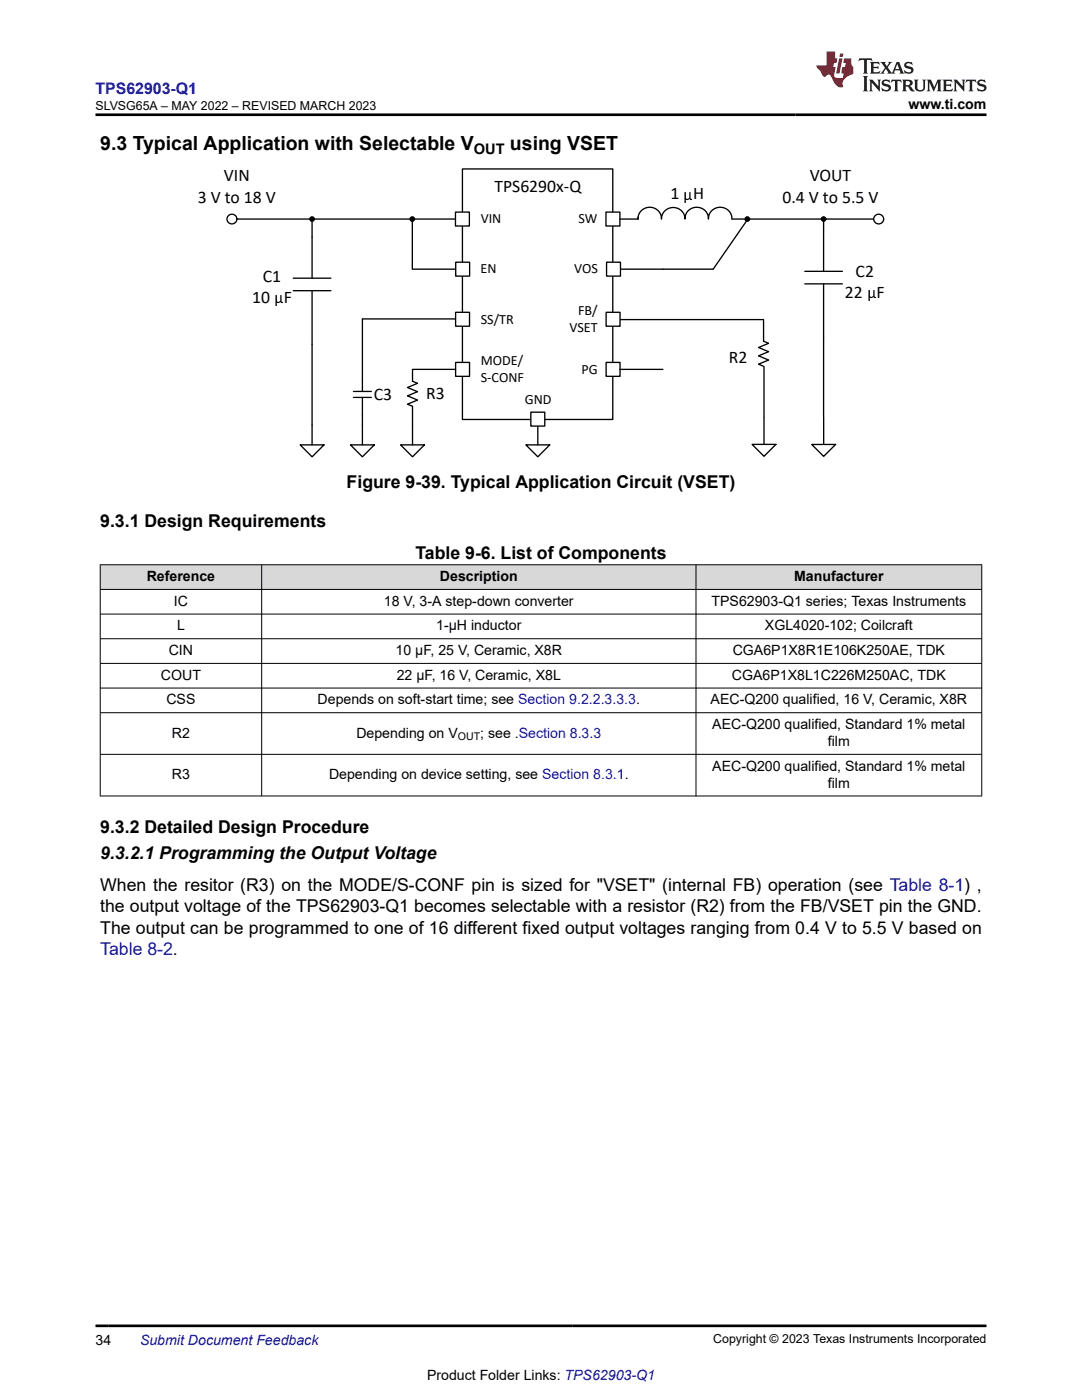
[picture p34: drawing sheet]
<svg xmlns="http://www.w3.org/2000/svg" width="216mm" height="279mm" viewBox="0 0 216 279" stroke-linecap="round" stroke-linejoin="round" font-family="sans-serif">
<defs><g id="words">
<g font-size="3.9">
<text x="20" y="29.9">9.3 Typical Application with Selectable V</text>
<text x="101.8" y="29.9">using VSET</text>
</g>
<g font-size="3.5">
<text x="39.5" y="40.4">3 V to 18 V</text>
<text x="44.7" y="36.2">VIN</text>
<text x="98.7" y="38.2">TPS6290x-Q</text>
<text x="133.8" y="39.8">1</text>
<text x="138.3" y="39.8">H</text>
<text x="156.1" y="40.4">0.4 V to 5.5 V</text>
<text x="161.6" y="36.2">VOUT</text>
<text x="52.5" y="56.3">C1</text>
<text x="168.6" y="59.4">22</text>
<text x="170.7" y="55.2">C2</text>
<text x="174.9" y="59.4">F</text>
<text x="50.3" y="60.5">10</text>
<text x="56.6" y="60.5">F</text>
<text x="145.5" y="72.4">R2</text>
<text x="74.6" y="79.9">C3</text>
<text x="85.1" y="79.7">R3</text>
<text x="69.2" y="97.4">Figure 9-39. Typical Application Circuit (VSET)</text>
<text x="20" y="105.2">9.3.1 Design Requirements</text>
<text x="82.9" y="111.5">Table 9-6. List of Components</text>
<text x="20" y="166.2">9.3.2 Detailed Design Procedure</text>
<text x="20" y="171.5">9.3.2.1 Programming the Output Voltage</text>
<text x="20" y="177.9">When the resitor (R3) on the MODE/S-CONF pin is sized for &quot;VSET&quot; (internal FB) operation (see Table 8-1) ,</text>
<text x="20" y="182.1">the output voltage of the TPS62903-Q1 becomes selectable with a resistor (R2) from the FB/VSET pin the GND.</text>
<text x="20" y="186.3">The output can be programmed to one of 16 different fixed output voltages ranging from 0.4 V to 5.5 V based on</text>
</g>
<text font-size="3.5" fill="#00f" x="20" y="190.6">Table 8-2.</text>
<text font-size="3.2" fill="#00f" x="19" y="18.7">TPS62903-Q1</text>
<text font-size="2.9" x="94.5" y="30.7">OUT</text>
<g font-size="2.8">
<text x="181.3" y="21.8">www.ti.com</text>
<text x="95.9" y="44.6">VIN</text>
<text x="115.4" y="44.6">SW</text>
<text x="95.9" y="54.6">EN</text>
<text x="114.6" y="54.6">VOS</text>
<text x="95.9" y="64.6">SS/TR</text>
<text x="115.3" y="62.9">FB/</text>
<text x="113.6" y="66.3">VSET</text>
<text x="95.9" y="72.9">MODE/</text>
<text x="95.9" y="76.3">S-CONF</text>
<text x="116" y="74.6">PG</text>
<text x="104.7" y="80.5">GND</text>
<text x="29.3" y="116">Reference</text>
<text x="87.8" y="116">Description</text>
<text x="158.4" y="116">Manufacturer</text>
<text x="34.7" y="120.9">IC</text>
<text x="35.3" y="125.8">L</text>
<text x="76.6" y="120.9">18 V, 3-A step-down converter</text>
<text x="87" y="125.8">1-µH inductor</text>
<text x="142" y="120.9">TPS62903-Q1 series; Texas Instruments</text>
<text x="152.6" y="125.8">XGL4020-102; Coilcraft</text>
<text x="33.7" y="130.7">CIN</text>
<text x="78.9" y="130.7">10 µF, 25 V, Ceramic, X8R</text>
<text x="146.2" y="130.7">CGA6P1X8R1E106K250AE, TDK</text>
<text x="32.1" y="135.7">COUT</text>
<text x="79.2" y="135.7">22 µF, 16 V, Ceramic, X8L</text>
<text x="146.1" y="135.7">CGA6P1X8L1C226M250AC, TDK</text>
<text x="33.2" y="140.6">CSS</text>
<text x="63.4" y="140.6">Depends on soft-start time; see Section 9.2.2.3.3.3.</text>
<text x="141.8" y="140.6">AEC-Q200 qualified, 16 V, Ceramic, X8R</text>
<text x="34.3" y="147.2">R2</text>
<text x="71.1" y="147.2">Depending on V</text>
<text x="95.8" y="147.2">; see .Section 8.3.3</text>
<text x="142.1" y="145.5">AEC-Q200 qualified, Standard 1% metal</text>
<text x="165.2" y="148.9">film</text>
<text x="34.3" y="155.5">R3</text>
<text x="65.7" y="155.5">Depending on device setting, see Section 8.3.1.</text>
<text x="142.1" y="153.8">AEC-Q200 qualified, Standard 1% metal</text>
<text x="165.2" y="157.2">film</text>
<text x="19" y="268.4">34</text>
<text x="85.2" y="275.3">Product Folder Links: TPS62903-Q1</text>
</g>
<text font-size="2.8" fill="#00f" x="27.9" y="268.4">Submit Document Feedback</text>
<g font-size="2.5">
<text x="19.1" y="21.9">SLVSG65A – MAY 2022 – REVISED MARCH 2023</text>
<text x="142.3" y="268.1">Copyright © 2023 Texas Instruments Incorporated</text>
</g>
<text font-size="2.1" x="91.4" y="147.8">OUT</text>
</g></defs>
<path d="M92.3 33.7h30v50h-30zM127.3 43.3v.4a2.34 2.34 0 0 1 2.3-2.3 2.34 2.34 0 0 1 2.4 2.3 2.35 2.35 0 0 1 2.3-2.3 2.35 2.35 0 0 1 2.4 2.3 2.34 2.34 0 0 1 2.3-2.3 2.34 2.34 0 0 1 2.4 2.3 2.34 2.34 0 0 1 2.3-2.3 2.34 2.34 0 0 1 2.3 2.3" fill="none" stroke="#000" stroke-width=".26"/>
<path d="M90.9 42.3h2.8v2.8h-2.8z" fill-rule="evenodd" fill="#fff"/>
<path d="M90.9 42.3h2.8v2.8h-2.8z" fill="none" stroke="#000" stroke-width=".26"/>
<path d="M120.9 42.3h2.8v2.8h-2.8z" fill-rule="evenodd" fill="#fff"/>
<path d="M120.9 42.3h2.8v2.8h-2.8z" fill="none" stroke="#000" stroke-width=".26"/>
<path d="M90.9 52.3h2.8v2.8h-2.8z" fill-rule="evenodd" fill="#fff"/>
<path d="M90.9 52.3h2.8v2.8h-2.8z" fill="none" stroke="#000" stroke-width=".26"/>
<path d="M90.9 62.3h2.8v2.8h-2.8z" fill-rule="evenodd" fill="#fff"/>
<path d="M90.9 62.3h2.8v2.8h-2.8z" fill="none" stroke="#000" stroke-width=".26"/>
<path d="M90.9 72.3h2.8v2.8h-2.8z" fill-rule="evenodd" fill="#fff"/>
<path d="M90.9 72.3h2.8v2.8h-2.8z" fill="none" stroke="#000" stroke-width=".26"/>
<path d="M120.9 72.3h2.8v2.8h-2.8z" fill-rule="evenodd" fill="#fff"/>
<path d="M120.9 72.3h2.8v2.8h-2.8z" fill="none" stroke="#000" stroke-width=".26"/>
<path d="M121 52.3h2.8v2.8h-2.8z" fill-rule="evenodd" fill="#fff"/>
<path d="M121 52.3h2.8v2.8h-2.8z" fill="none" stroke="#000" stroke-width=".26"/>
<path d="M120.9 62.3h2.8v2.8h-2.8z" fill-rule="evenodd" fill="#fff"/>
<g fill="none" stroke="#000" stroke-width=".26">
<path d="M47.3 43.7h43.6M58.5 58h7.5M58.5 55.5h7.5M62.3 43.7v11.8M62.3 58v30.8M82.3 43.7v10h8.6M146.1 43.7h28.3M160.6 56.7h7.5M160.6 54.2h7.5M164.3 56.7v26.5M164.3 43.7v10.5M82.3 73.7h8.6"/>
<path d="M120.9 62.3h2.8v2.8h-2.8zM123.8 63.8h28.6M152.4 63.9v4.2l1 .4-2 .9 2 .8-2 .8 2 .9-2 .8 1 .4M59.9 88.8h4.8l-2.4 2.4zM104.9 88.8h4.8l-2.4 2.4zM107.3 83.4v5.4M162 88.7h4.7l-2.3 2.4zM164.4 83.3v5.4"/>
</g>
<circle cx="175.3" cy="43.7" r=".98" fill="#fff"/>
<circle cx="175.3" cy="43.7" r=".98" fill="none" stroke="#000" stroke-width=".26"/>
<circle cx="46.3" cy="43.7" r=".98" fill="#fff"/>
<g fill="none" stroke="#000" stroke-width=".26">
<path d="M123.7 43.7h3.6M149.2 43.7l-6.9 10h-18.5M123.7 73.7h8.6M152.4 73.2v10M150.1 88.7h4.7l-2.4 2.4zM152.4 83.3v5.4"/>
<circle cx="46.3" cy="43.7" r=".98"/>
<circle cx="62.3" cy="43.7" r=".44"/>
<circle cx="82.3" cy="43.7" r=".44"/>
<circle cx="149.1" cy="43.7" r=".44"/>
<circle cx="164.3" cy="43.7" r=".44"/>
</g>
<g fill="#000">
<circle cx="62.3" cy="43.7" r=".44"/>
<circle cx="82.3" cy="43.7" r=".44"/>
<circle cx="149.1" cy="43.7" r=".44"/>
<circle cx="164.3" cy="43.7" r=".44"/>
</g>
<path d="M105.9 82.3h2.8v2.7h-2.8z" fill-rule="evenodd" fill="#fff"/>
<path d="M70.5 79.3h3.6M70.5 78.1h3.6M72.3 79.3v9.5M82.3 73.8v2.3l1 .4-2 .8 2 .9-2 .8 2 .8-2 .9 1 .4M90.8 63.6h-18.5v14.5M69.9 88.8h4.8l-2.4 2.4zM79.9 88.8h4.8l-2.4 2.4zM82.3 81.1v7.7M105.9 82.3h2.8v2.7h-2.8z" fill="none" stroke="#000" stroke-width=".26"/>
<g fill="#d8d8d8">
<path d="M20 112.7h175.9v4.9h-175.9z" fill-rule="evenodd"/>
<path d="M20.1 112.8h32.1v4.8h-32.1z" fill-rule="evenodd"/>
<path d="M52.3 112.8h86.5v4.8h-86.5z" fill-rule="evenodd"/>
<path d="M138.9 112.8h56.9v4.8h-56.9z" fill-rule="evenodd"/>
</g>
<g fill="none" stroke="#000" stroke-width=".2">
<path d="M19.9 112.7h176.1M19.9 117.6h176.1M20 112.6v46.3M52.2 112.6v46.3M138.9 112.6v46.3M195.9 112.6v46.3M19.9 122.6h176.1M19.9 127.5h176.1M19.9 132.4h176.1M19.9 137.3h176.1M19.9 142.2h176.1M19.9 150.5h176.1"/>
<path d="M19.9 158.9h176.1"/>
</g>
<path d="M171.5 11.6l-.2 .6 .5-.2h.6v.1v2.2l-.2 .4h1l-.2-.4v-2.2v-.1h.5l.5 .2-.1-.6zM173.6 12.4l.2 .3v1.6l-.2 .4h1.9l.1-.6a1.08 1.08 0 0 1-1.3 .2v-.7h.6l.4 .2v-.7l-.4 .2h-.6v-.5l.2-.2a1 1 0 0 1 1 .3l-.1-.5zM175.7 12.4l.9 1.1-1 1.2h.9l-.2-.2 .5-.8 .4 .8-.2 .2h1.6l-.2-.2 .2-.5h.9l.1 .5-.1 .2h.9l-.2-.4-.8-1.9h-.5l-.9 2.1-.9-1.1 .9-1h-.8l.2 .2-.4 .6-.4-.6 .2-.2zM179 12.8l.4 1h-.7zM180.7 12.5a.65 .65 0 0 0-.2 .7 .65 .65 0 0 0 .6 .5l.6 .1 .1 .3a.79 .79 0 0 1-.7 .4 .79 .79 0 0 1-.7-.5l.1 .7 .2-.1a.93 .93 0 0 0 1.1 0 .93 .93 0 0 0 .4-.9 1.46 1.46 0 0 0-1.2-.6l-.1-.3a1.09 1.09 0 0 1 1.2 .2l-.2-.6-.1 .1-.5-.2zM172.2 15.2l.2 .4v2.2l-.2 .4h1l-.2-.4v-2.2l.2-.4zM173.4 15.9l.2 .4v1.5l-.2 .4h.8l-.3-.4 .1-1.3 1.6 1.8v-2l.2-.4h-.7l.1 .2 .1 1.1-1.2-1.3zM176.2 16a.65 .65 0 0 0-.2 .8 .65 .65 0 0 0 .6 .4l.6 .2 .1 .2a.79 .79 0 0 1-.7 .4 .79 .79 0 0 1-.7-.5l.1 .7 .2-.1a.93 .93 0 0 0 1.1 .1 .93 .93 0 0 0 .4-1 1.46 1.46 0 0 0-1.2-.5l-.1-.4a1.09 1.09 0 0 1 1.2 .2l-.1-.6-.2 .1-.5-.1zM177.9 15.9l-.1 .6a.63 .63 0 0 1 .8-.3v1.6l-.3 .4h1l-.2-.4v-1.6a.66 .66 0 0 1 .8 .3l-.1-.6zM180 15.9l.2 .4v1.5l-.2 .4h1l-.2-.2-.1-.7h.5l.1 .2a.79 .79 0 0 0 1.2 .6l-1-.9a.61 .61 0 0 0 .6-.6 .61 .61 0 0 0-.5-.7zM180.8 16.2h.1a.47 .47 0 0 1 .5 .1 .47 .47 0 0 1 .1 .5l-.1 .1-.7 .1zM182.3 15.9l.2 .2a2.27 2.27 0 0 0 .4 2 1.04 1.04 0 0 0 1.7-.7v-1.3l.2-.2h-.8l.2 .4v1.1a.6 .6 0 0 1-.6 .6 .6 .6 0 0 1-.6-.6v-1.1l.3-.4zM184.9 15.9l.2 .4v1.5l-.2 .4h.8l-.3-.4v-1.4l.9 1.9 .9-1.9v1.4l-.3 .4h1l-.2-.4v-1.5l.2-.4h-.8l-.7 1.5-.6-1.5zM188.1 15.9l.2 .4v1.5l-.2 .4h1.9l.1-.6a1.09 1.09 0 0 1-1.3 .2v-.7h.6l.4 .2v-.6l-.4 .2h-.6v-.6l.2-.1a1.01 1.01 0 0 1 1 .3l-.1-.6zM190.2 15.9l.3 .4v1.5l-.3 .4h.8l-.2-.4v-1.3l1.6 1.8v-2l.2-.4h-.7l.2 .2v1.1l-1.2-1.3zM192.8 15.9l-.1 .6a.63 .63 0 0 1 .8-.3v1.6l-.3 .4h1l-.2-.4v-1.6a.66 .66 0 0 1 .8 .3l-.1-.6zM195.2 16a.65 .65 0 0 0-.2 .8 .65 .65 0 0 0 .6 .4l.6 .2 .2 .2a.79 .79 0 0 1-.7 .4 .79 .79 0 0 1-.7-.5l.1 .7 .2-.1a.93 .93 0 0 0 1 .1 .93 .93 0 0 0 .5-1 1.46 1.46 0 0 0-1.3-.5v-.4a1.09 1.09 0 0 1 1.2 .2l-.2-.6-.2 .1-.5-.1z" fill="#231f20"/>
<path d="M164.9 10.3v2.7h-2l.1 .4 .8 1a.95 .95 0 0 0 1 .9 .59 .59 0 0 1 .5-.4 .59 .59 0 0 1 .5 .3l.4 .8a1.59 1.59 0 0 0 2.1 1.4 1.61 1.61 0 0 1 1-2.3l1-.3-.1-1.5a1.59 1.59 0 0 1-.3-1.7h-1.5l-.2 .9h.6l-.2 .9h-.5l-.2 .9v.3l.4 .1-.1 .9h-.7a.73 .73 0 0 1-1-.7l.3-1.5h-.5l.1-.9h.5l.2-.9h-.5v-1.3zM167.4 11.6l-.6 3.1h.7l.6-3.1zM167.6 10.7l-.1 .6h.7l.1-.6z" fill="#ed1c24"/>
<path d="M19 22.9h177.8M19 264.6h177.8" fill="none" stroke="#000" stroke-width=".53"/>
<use href="#words"/>
</svg>
